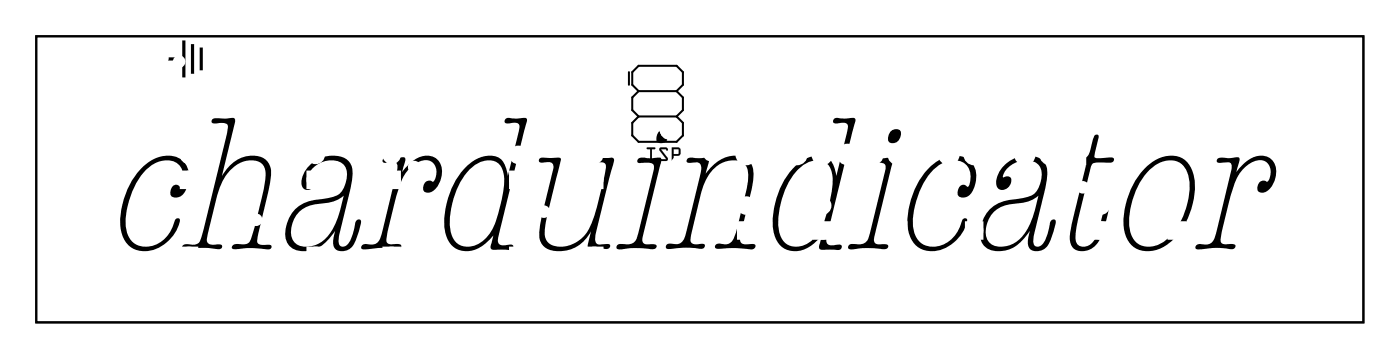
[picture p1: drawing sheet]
<svg xmlns="http://www.w3.org/2000/svg" width="140mm" height="36mm" viewBox="0 0 140 36" stroke-linecap="round" stroke-linejoin="round" font-family="sans-serif">
<path d="M3.6 3.6h133.1v28.7h-133.1zM63.1 7.2v1.3M64 9.1l-.6-.6v-1.3l.6-.6h3.9l.6 .6v1.3l-.6 .6M64 9.1l-.6 .7v1.2l.6 .7M64 11.7l-.6 .6v1.3l.6 .6h3.9l.6-.6v-1.3l-.6-.6M64 9.1h3.9M64 11.7h3.9M67.9 9.1l.6 .7v1.2l-.6 .7" fill="none" stroke="#000" stroke-width=".2"/>
<g fill="#000">
<path d="M16.1 5.7v.4h2.2v1.7h.3v-3.7h-.3v1.6zM19.1 4.4v3h.4v-3zM20 4.8v2.2h.3v-2.2z"/>
<path d="M16.1 5.7v.4h2.2v1.7h.3v-3.7h-.3v1.7zM16.1 5.7h2.2v-1.6h.3v3.7h-.3v-1.7h-2.2zM19.1 4.4v3h.4v-3zM19.1 4.4h.4v3h-.4zM20 4.8v2.2h.3v-2.2zM20 4.8h.3v2.2h-.3z"/>
<path d="M64.9 14.8h.7a.1 .1 0 0 1 .1 .1 .1 .1 0 0 1-.1 .1h-.2v1h.2a.1 .1 0 0 1 .1 0 .1 .1 0 0 1-.1 .1h-.7a.1 .1 0 0 1-.1-.1 .1 .1 0 0 1 .1 0h.3v-1h-.3zM64.9 14.8v.1h.3v1.1h-.3v.1h.8v-.1h-.3v-1.1h.3v-.1zM66.2 14.8h.6l.2 .2a.13 .13 0 0 1-.1 .1 .13 .13 0 0 1-.1-.1h-.5l.7 .8a.21 .21 0 0 1 0 .2 .21 .21 0 0 1-.2 .1h-.5l-.2-.2a.13 .13 0 0 1 .2-.1 .13 .13 0 0 1 .1 .2l.4-.1-.6-.8zM66.2 14.8v.3l.6 .8-.4 .1-.2-.2-.1 .2 .3 .1h.5l.1-.2-.7-.9 .5-.1 .1 .2 .1-.2-.2-.1zM67.4 14.8h.7l.2 .2-.1 .5-.6 .1v.4a.1 .1 0 0 1-.1 .1 .1 .1 0 0 1-.1-.1zM67.4 14.8v1.2l.1 .1v-.1v-.4l.7-.1v-.5l-.1-.2zM67.6 15v.4h.4v-.4zM67.5 14.9l.6 .1v.4l-.6 .1z"/>
<path d="M64.9 14.8h.8v.1l-.3 .1v1h.3v.1h-.8v-.1h.3v-1l-.3-.1zM66.2 14.8h.6l.2 .1-.1 .2-.1-.1h-.5l.7 .9-.1 .2h-.5l-.3-.1 .1-.2 .1 .2 .5-.1-.6-.8zM67.4 14.8h.7l.2 .2-.1 .5-.6 .1v.4l-.1 .1-.1-.1zM67.6 15v.4h.4v-.4z"/>
<path d="M3.6 3.6v28.7h133.1v-28.7zM3.6 3.6h133.1v28.7h-133.1z"/>
</g>
<path d="M14.1 17a3.4 3.4 0 0 1 3.9-1.1 2.39 2.39 0 0 1 0 3.8l-.7 .1a.73 .73 0 0 1-.2-.8 .73 .73 0 0 1 .6-.5l.4 .2a1.38 1.38 0 0 0 .2-1.4 1.57 1.57 0 0 0-2-1.2 4.3 4.3 0 0 0-2.8 2.7 7.2 7.2 0 0 0-.8 4.4 2.08 2.08 0 0 0 3.3 1.1 3.9 3.9 0 0 0 1.6-2.3 .26 .26 0 0 1 .4 0 3.8 3.8 0 0 1-4 3.1 2.55 2.55 0 0 1-1.9-2.7 8.2 8.2 0 0 1 2-5.4zM21.3 12l.3-.1h1.4a.43 .43 0 0 1 .6 .1l-1.3 5.7a3.3 3.3 0 0 1 4-1.9 1.86 1.86 0 0 1 .8 2.1l-1.2 5.5a1.13 1.13 0 0 0 0 1l.2 .1 1 .1 .1 .2a.38 .38 0 0 1-.5 .2h-.2a9.9 9.9 0 0 0-2.9 0l-.3-.1-.1-.1a.53 .53 0 0 1 .7-.3h.4a.76 .76 0 0 0 .9-.7l1.3-5.2a2.91 2.91 0 0 0-.1-2.1 2.18 2.18 0 0 0-2.9 .2 5.5 5.5 0 0 0-1.8 3.3l-.9 3.7a.58 .58 0 0 0 .2 .8h1.2l.1 .3a.49 .49 0 0 1-.7 .1 12.2 12.2 0 0 0-3.3 .1l-.1-.2a.81 .81 0 0 1 1-.3 .76 .76 0 0 0 1-.6l2.6-10.6a.91 .91 0 0 0-.1-.9l-.5-.1h-.9h-.1zM31.1 16.5a3.1 3.1 0 0 1 3.7-.5 1.91 1.91 0 0 1 .5 2l-1.2 5.4a1.24 1.24 0 0 0 .1 1.3 .75 .75 0 0 0 .9-.6l.5-1.7a.43 .43 0 0 1 .4-.4h.2v.2l-.3 1.4a1.78 1.78 0 0 1-1.6 1.6 .81 .81 0 0 1-.9-1l.2-1.1a3.9 3.9 0 0 1-2.8 2.1 1.81 1.81 0 0 1-1.8-.6 1.81 1.81 0 0 1-.3-1.9 3.3 3.3 0 0 1 3.2-2.7l1.1-.2a1.86 1.86 0 0 0 1.7-1.7 1.45 1.45 0 0 0-1.5-2 2.37 2.37 0 0 0-2.3 1.7h.1a.5 .5 0 0 1 .6 0 .5 .5 0 0 1 .1 .7 .76 .76 0 0 1-1.1 .5 .76 .76 0 0 1-.3-1.1 2.77 2.77 0 0 1 .8-1.4zM30.1 21.1a2.65 2.65 0 0 0-.7 3 1.82 1.82 0 0 0 2.3 .5 4.7 4.7 0 0 0 2.3-3.3l.5-1.7a3.9 3.9 0 0 1-2.7 .8l-1.2 .4zM38.4 15.9l.4-.1 .8 .1 .6-.1a.35 .35 0 0 1 .5 .1l-.4 1.3a3.1 3.1 0 0 1 2.9-1.6 1.72 1.72 0 0 1 1 2.5l-.2 .3a1.25 1.25 0 0 1-1.3 .9 .64 .64 0 0 1-.2-.9 .64 .64 0 0 1 .9-.2 1.31 1.31 0 0 0-.4-2.1 2.72 2.72 0 0 0-2.6 1.8l-.7 1.9-.8 3.4a1.48 1.48 0 0 0-.1 1.2l.2 .1h.8l.4 .1a.44 .44 0 0 1-.2 .4 .44 .44 0 0 1-.5-.1 9.6 9.6 0 0 0-3 .1h-.2l-.1-.3a.93 .93 0 0 1 1.1-.2 1.01 1.01 0 0 0 1-1l1.5-6.5v-.5a.57 .57 0 0 0-.6-.2h-.7l-.1-.1zM50.7 11.9a.95 .95 0 0 1 .8 0h.7a.53 .53 0 0 1 .7 .1l-2.8 11.2a2.01 2.01 0 0 0-.1 1.2 1.04 1.04 0 0 0 1.1 .1h.3a.38 .38 0 0 1-.1 .5 .38 .38 0 0 1-.5 0h-.9a.63 .63 0 0 1-.7-.2l.3-1.2a3.4 3.4 0 0 1-3.2 1.5 2.34 2.34 0 0 1-1.7-2.2 7.9 7.9 0 0 1 2.8-6.7 2.33 2.33 0 0 1 3-.1 3.2 3.2 0 0 1 .5 1.5l1.2-4.6a.51 .51 0 0 0-.1-.6 .51 .51 0 0 0-.6-.1h-.7l-.1-.1zM47.3 16.8a8 8 0 0 0-2.1 6.3 1.84 1.84 0 0 0 1.2 1.6 1.84 1.84 0 0 0 1.9-.4 5.6 5.6 0 0 0 1.8-3.5l.4-1.7a3.1 3.1 0 0 0-.6-2.8 2.23 2.23 0 0 0-2.6 .5zM54.1 15.9l.3-.1h1.6l.2 .1-1.5 6.6a2.09 2.09 0 0 0 .3 1.9 2.88 2.88 0 0 0 3.7-.9l.4-.6 .5-1.4 1-3.9a1.81 1.81 0 0 0 .1-1.2l-.4-.1h-.9l-.1-.3a1.05 1.05 0 0 1 1.1-.2h1.1l.1 .4-1.8 7.1-.1 .9a.49 .49 0 0 0 .6 .3h.6l.3 .1a.43 .43 0 0 1-.7 .3h-.9a.52 .52 0 0 1-.7-.2l.4-1.5a3.4 3.4 0 0 1-4.7 1.6 2.31 2.31 0 0 1-.4-2.4l1.3-5.6v-.3a.77 .77 0 0 0-.8-.2h-.5l-.1-.1zM64 15.9a1.91 1.91 0 0 1 1.2 0l.6-.1a.42 .42 0 0 1 .5 .2l-1.8 7.5a.82 .82 0 0 0 .1 .9l1.1 .1 .1 .1 .1 .1a.55 .55 0 0 1-.8 .2 9.9 9.9 0 0 0-2.9 .1l-.4-.1a.46 .46 0 0 1 .7-.4 1.15 1.15 0 0 0 1.5-1.1l1.5-6.3a.55 .55 0 0 0 0-.6 .55 .55 0 0 0-.6-.2h-.9l-.1-.1zM66.1 13.1a.6 .6 0 0 1 1 .2 .82 .82 0 0 1-.3 .9 .82 .82 0 0 1-.9 0 1.08 1.08 0 0 1 .2-1.1zM68.9 15.9l.4-.1h1.4a.34 .34 0 0 1 .4 .2l-.3 1.4a3.6 3.6 0 0 1 3.4-1.8 1.67 1.67 0 0 1 1.4 1.9l-.1 1.1-1.2 4.8a.84 .84 0 0 0 .2 1.1h1l.3 .1a.39 .39 0 0 1-.6 .4l-1.5-.1h-1.7h-.2l-.1-.2a.81 .81 0 0 1 .9-.2 .98 .98 0 0 0 1.1-.8l1.1-4.4a3.4 3.4 0 0 0-.1-2.8 2.23 2.23 0 0 0-2.8 .1 4.9 4.9 0 0 0-1.6 2.9l-.9 3.9a.84 .84 0 0 0 .1 1.1l.9-.1 .3 .1a.46 .46 0 0 1-.3 .5 .46 .46 0 0 1-.4-.1l-1.3-.1-1.8 .1a.29 .29 0 0 1 .1-.5h.2a1.15 1.15 0 0 0 1.5-.7l1.6-6.6a.6 .6 0 0 0-.5-.8h-.8l-.1-.1zM83.6 11.9a.95 .95 0 0 1 .9 0h.6a.53 .53 0 0 1 .7 .1l-2.7 11.2a2.01 2.01 0 0 0-.2 1.2 1.04 1.04 0 0 0 1.1 .1h.3a.38 .38 0 0 1 0 .5 .38 .38 0 0 1-.5 0h-1a.63 .63 0 0 1-.7-.2l.3-1.2a3.4 3.4 0 0 1-3.2 1.5 2.34 2.34 0 0 1-1.7-2.2 7.9 7.9 0 0 1 2.8-6.7 2.33 2.33 0 0 1 3-.1 3.2 3.2 0 0 1 .6 1.5l1.1-4.6a.51 .51 0 0 0-.1-.6 .51 .51 0 0 0-.6-.1h-.6l-.1-.1zM80.2 16.8a8 8 0 0 0-2.1 6.3 1.84 1.84 0 0 0 1.2 1.6 1.84 1.84 0 0 0 1.9-.4 5.6 5.6 0 0 0 1.9-3.5l.3-1.7a3.1 3.1 0 0 0-.5-2.8 2.23 2.23 0 0 0-2.7 .5zM87.2 15.9a1.91 1.91 0 0 1 1.3 0l.5-.1a.42 .42 0 0 1 .6 .2l-1.9 7.5a.82 .82 0 0 0 .1 .9l1.1 .1 .2 .1v.1a.55 .55 0 0 1-.8 .2 9.9 9.9 0 0 0-2.9 .1l-.3-.1a.46 .46 0 0 1 .6-.4 1.15 1.15 0 0 0 1.5-1.1l1.6-6.3a.55 .55 0 0 0 0-.6 .55 .55 0 0 0-.7-.2h-.9l-.1-.1zM89.4 13.1a.6 .6 0 0 1 1 .2 .82 .82 0 0 1-.4 .9 .82 .82 0 0 1-.9 0 1.08 1.08 0 0 1 .3-1.1zM93 17a3.4 3.4 0 0 1 4-1.1 2.39 2.39 0 0 1-.1 3.8l-.6 .1a.73 .73 0 0 1-.2-.8 .73 .73 0 0 1 .5-.5l.4 .2a1.38 1.38 0 0 0 .3-1.4 1.57 1.57 0 0 0-2-1.2 4.3 4.3 0 0 0-2.9 2.7 7.2 7.2 0 0 0-.7 4.4 2.08 2.08 0 0 0 3.2 1.1 3.9 3.9 0 0 0 1.6-2.3 .26 .26 0 0 1 .5 0 3.8 3.8 0 0 1-4 3.1 2.55 2.55 0 0 1-2-2.7 8.2 8.2 0 0 1 2-5.4zM100.7 16.5a3.1 3.1 0 0 1 3.8-.5 1.91 1.91 0 0 1 .5 2l-1.3 5.4a1.24 1.24 0 0 0 .1 1.3 .75 .75 0 0 0 1-.6l.5-1.7a.43 .43 0 0 1 .4-.4h.1l.1 .2-.4 1.4a1.78 1.78 0 0 1-1.6 1.6 .81 .81 0 0 1-.8-1l.2-1.1a3.9 3.9 0 0 1-2.8 2.1 1.81 1.81 0 0 1-1.8-.6 1.81 1.81 0 0 1-.3-1.9 3.3 3.3 0 0 1 3.2-2.7l1-.2a1.86 1.86 0 0 0 1.8-1.7 1.45 1.45 0 0 0-1.5-2 2.37 2.37 0 0 0-2.3 1.7 .5 .5 0 0 1 .7 0 .5 .5 0 0 1 0 .7 .76 .76 0 0 1-1 .5 .76 .76 0 0 1-.3-1.1 2.77 2.77 0 0 1 .7-1.4zM99.8 21.1a2.65 2.65 0 0 0-.7 3 1.82 1.82 0 0 0 2.2 .5 4.7 4.7 0 0 0 2.4-3.3l.4-1.7a3.9 3.9 0 0 1-2.6 .8l-.6 .2-.6 .2zM109.8 13.6a.23 .23 0 0 1 .4 0l-.3 1.4a.69 .69 0 0 0 0 .8h1a.95 .95 0 0 1 .8 .1 .33 .33 0 0 1-.4 .4h-1.1a.59 .59 0 0 0-.8 .5l-1.5 6.1a2.13 2.13 0 0 0 .2 1.7 1.22 1.22 0 0 0 1.8-.8l.2-.5 .6-2.3 .1-.1 .3-.1a6.9 6.9 0 0 1-1.2 3.7 1.61 1.61 0 0 1-2.4 .2 3.4 3.4 0 0 1 0-2.4l1.4-5.8a.29 .29 0 0 0-.4-.2 .86 .86 0 0 1-.9-.1v-.1a.93 .93 0 0 1 1.1-.2 .84 .84 0 0 0 .6-.9l.3-1.1zM114.7 17a3.4 3.4 0 0 1 3.8-1.2 3.3 3.3 0 0 1 1.3 3.3 7.1 7.1 0 0 1-3.3 5.7 2.47 2.47 0 0 1-3.7-1.4 7.7 7.7 0 0 1 1.9-6.4zM115.4 16.9a7.6 7.6 0 0 0-2.1 6.3 1.89 1.89 0 0 0 2.7 1.4 5.8 5.8 0 0 0 3.1-4.3 4.1 4.1 0 0 0-.5-3.8 2.41 2.41 0 0 0-3.2 .4zM122.1 15.9l.4-.1 .7 .1 .7-.1a.35 .35 0 0 1 .4 .1l-.3 1.3a3.1 3.1 0 0 1 2.9-1.6 1.72 1.72 0 0 1 .9 2.5l-.1 .3a1.25 1.25 0 0 1-1.4 .9 .64 .64 0 0 1-.1-.9 .64 .64 0 0 1 .9-.2 1.31 1.31 0 0 0-.4-2.1 2.72 2.72 0 0 0-2.7 1.8l-.6 1.9-.9 3.4a1.48 1.48 0 0 0 0 1.2l.2 .1h.8l.4 .1a.44 .44 0 0 1-.2 .4 .44 .44 0 0 1-.5-.1 9.6 9.6 0 0 0-3 .1h-.2l-.1-.3a.93 .93 0 0 1 1.1-.2 1.01 1.01 0 0 0 .9-1l1.6-6.5v-.5a.57 .57 0 0 0-.6-.2h-.8l-.1-.1z" fill-rule="evenodd" fill="#000"/>
<circle cx="64.3" cy="5.4" r=".35" fill="#fff"/>
<circle cx="64.3" cy="5.4" r=".35" fill="none" stroke="#fff" stroke-width=".55"/>
<circle cx="68" cy="16.3" r=".35" fill="#fff"/>
<circle cx="68" cy="16.3" r=".35" fill="none" stroke="#fff" stroke-width=".55"/>
<circle cx="90.7" cy="10.6" r=".35" fill="#fff"/>
<circle cx="90.7" cy="10.6" r=".35" fill="none" stroke="#fff" stroke-width=".55"/>
<circle cx="111" cy="11.1" r=".35" fill="#fff"/>
<circle cx="111" cy="11.1" r=".35" fill="none" stroke="#fff" stroke-width=".55"/>
<circle cx="54.5" cy="21.2" r=".35" fill="#fff"/>
<circle cx="54.5" cy="21.2" r=".35" fill="none" stroke="#fff" stroke-width=".55"/>
<circle cx="115.9" cy="7.8" r=".35" fill="#fff"/>
<circle cx="115.9" cy="7.8" r=".35" fill="none" stroke="#fff" stroke-width=".55"/>
<circle cx="90.3" cy="25.7" r=".35" fill="#fff"/>
<circle cx="90.3" cy="25.7" r=".35" fill="none" stroke="#fff" stroke-width=".55"/>
<circle cx="102.9" cy="21.2" r=".35" fill="#fff"/>
<circle cx="102.9" cy="21.2" r=".35" fill="none" stroke="#fff" stroke-width=".55"/>
<circle cx="108.6" cy="18.8" r=".35" fill="#fff"/>
<circle cx="108.6" cy="18.8" r=".35" fill="none" stroke="#fff" stroke-width=".55"/>
<circle cx="71.2" cy="15.5" r=".35" fill="#fff"/>
<circle cx="71.2" cy="15.5" r=".35" fill="none" stroke="#fff" stroke-width=".55"/>
<circle cx="71.2" cy="18.8" r=".35" fill="#fff"/>
<circle cx="71.2" cy="18.8" r=".35" fill="none" stroke="#fff" stroke-width=".55"/>
<circle cx="18" cy="6.2" r=".35" fill="#fff"/>
<circle cx="18" cy="6.2" r=".35" fill="none" stroke="#fff" stroke-width=".55"/>
<circle cx="70.8" cy="20.8" r=".35" fill="#fff"/>
<circle cx="70.8" cy="20.8" r=".35" fill="none" stroke="#fff" stroke-width=".55"/>
<circle cx="71.2" cy="27.3" r=".35" fill="#fff"/>
<circle cx="71.2" cy="27.3" r=".35" fill="none" stroke="#fff" stroke-width=".55"/>
<circle cx="92.8" cy="28.6" r=".35" fill="#fff"/>
<circle cx="92.8" cy="28.6" r=".35" fill="none" stroke="#fff" stroke-width=".55"/>
<circle cx="41.5" cy="20" r=".35" fill="#fff"/>
<circle cx="41.5" cy="20" r=".35" fill="none" stroke="#fff" stroke-width=".55"/>
<circle cx="41.5" cy="16.7" r=".35" fill="#fff"/>
<circle cx="41.5" cy="16.7" r=".35" fill="none" stroke="#fff" stroke-width=".55"/>
<circle cx="25.7" cy="22" r=".35" fill="#fff"/>
<circle cx="25.7" cy="22" r=".35" fill="none" stroke="#fff" stroke-width=".55"/>
<circle cx="61.9" cy="26.5" r=".35" fill="#fff"/>
<circle cx="61.9" cy="26.5" r=".35" fill="none" stroke="#fff" stroke-width=".55"/>
<circle cx="61" cy="22.4" r=".35" fill="#fff"/>
<circle cx="61" cy="22.4" r=".35" fill="none" stroke="#fff" stroke-width=".55"/>
<circle cx="46" cy="15.5" r=".35" fill="#fff"/>
<circle cx="46" cy="15.5" r=".35" fill="none" stroke="#fff" stroke-width=".55"/>
<circle cx="41.5" cy="11.9" r=".35" fill="#fff"/>
<circle cx="41.5" cy="11.9" r=".35" fill="none" stroke="#fff" stroke-width=".55"/>
<circle cx="15.9" cy="22.4" r=".35" fill="#fff"/>
<circle cx="15.9" cy="22.4" r=".35" fill="none" stroke="#fff" stroke-width=".55"/>
<circle cx="94.6" cy="31.1" r=".35" fill="#fff"/>
<circle cx="94.6" cy="31.1" r=".35" fill="none" stroke="#fff" stroke-width=".55"/>
<circle cx="113.1" cy="28.1" r=".35" fill="#fff"/>
<circle cx="113.1" cy="28.1" r=".35" fill="none" stroke="#fff" stroke-width=".55"/>
<circle cx="72.3" cy="26.1" r=".35" fill="#fff"/>
<circle cx="72.3" cy="26.1" r=".35" fill="none" stroke="#fff" stroke-width=".55"/>
<circle cx="7" cy="14.7" r=".66" fill="#fff"/>
<circle cx="7" cy="14.7" r=".66" fill="none" stroke="#fff" stroke-width=".56"/>
<circle cx="8.8" cy="12.9" r=".66" fill="#fff"/>
<circle cx="8.8" cy="12.9" r=".66" fill="none" stroke="#fff" stroke-width=".56"/>
<circle cx="10.6" cy="11.1" r=".66" fill="#fff"/>
<circle cx="10.6" cy="11.1" r=".66" fill="none" stroke="#fff" stroke-width=".56"/>
<circle cx="12.4" cy="9.4" r=".66" fill="#fff"/>
<circle cx="12.4" cy="9.4" r=".66" fill="none" stroke="#fff" stroke-width=".56"/>
<circle cx="14.2" cy="7.6" r=".66" fill="#fff"/>
<circle cx="14.2" cy="7.6" r=".66" fill="none" stroke="#fff" stroke-width=".56"/>
<circle cx="16" cy="5.8" r=".66" fill="#fff"/>
<circle cx="16" cy="5.8" r=".66" fill="none" stroke="#fff" stroke-width=".56"/>
<circle cx="129.1" cy="16.4" r=".59" fill="#fff"/>
<circle cx="129.1" cy="16.4" r=".59" fill="none" stroke="#fff" stroke-width=".73" stroke-linecap="butt"/>
<circle cx="129.1" cy="13.9" r=".59" fill="#fff"/>
<circle cx="129.1" cy="13.9" r=".59" fill="none" stroke="#fff" stroke-width=".73" stroke-linecap="butt"/>
<circle cx="121.3" cy="8.6" r=".59" fill="#fff"/>
<circle cx="121.3" cy="8.6" r=".59" fill="none" stroke="#fff" stroke-width=".73" stroke-linecap="butt"/>
<circle cx="123.1" cy="10.4" r=".59" fill="#fff"/>
<circle cx="123.1" cy="10.4" r=".59" fill="none" stroke="#fff" stroke-width=".73" stroke-linecap="butt"/>
<circle cx="64.7" cy="7.9" r=".72" fill="#fff"/>
<circle cx="64.7" cy="7.9" r=".72" fill="none" stroke="#fff" stroke-width=".69" stroke-linecap="butt"/>
<circle cx="67.2" cy="7.9" r=".72" fill="#fff"/>
<circle cx="67.2" cy="7.9" r=".72" fill="none" stroke="#fff" stroke-width=".69" stroke-linecap="butt"/>
<circle cx="64.7" cy="10.4" r=".72" fill="#fff"/>
<circle cx="64.7" cy="10.4" r=".72" fill="none" stroke="#fff" stroke-width=".69" stroke-linecap="butt"/>
<circle cx="67.2" cy="10.4" r=".72" fill="#fff"/>
<circle cx="67.2" cy="10.4" r=".72" fill="none" stroke="#fff" stroke-width=".69" stroke-linecap="butt"/>
<circle cx="64.7" cy="12.9" r=".72" fill="#fff"/>
<circle cx="64.7" cy="12.9" r=".72" fill="none" stroke="#fff" stroke-width=".69" stroke-linecap="butt"/>
<circle cx="67.2" cy="12.9" r=".72" fill="#fff"/>
<circle cx="67.2" cy="12.9" r=".72" fill="none" stroke="#fff" stroke-width=".69" stroke-linecap="butt"/>
<circle cx="64.7" cy="7.9" r=".72" fill="#fff"/>
<circle cx="64.7" cy="7.9" r=".72" fill="none" stroke="#fff" stroke-width=".69" stroke-linecap="butt"/>
<circle cx="67.2" cy="7.9" r=".72" fill="#fff"/>
<circle cx="67.2" cy="7.9" r=".72" fill="none" stroke="#fff" stroke-width=".69" stroke-linecap="butt"/>
<circle cx="64.7" cy="10.4" r=".72" fill="#fff"/>
<circle cx="64.7" cy="10.4" r=".72" fill="none" stroke="#fff" stroke-width=".69" stroke-linecap="butt"/>
<circle cx="67.2" cy="10.4" r=".72" fill="#fff"/>
<circle cx="67.2" cy="10.4" r=".72" fill="none" stroke="#fff" stroke-width=".69" stroke-linecap="butt"/>
<circle cx="64.7" cy="12.9" r=".72" fill="#fff"/>
<circle cx="64.7" cy="12.9" r=".72" fill="none" stroke="#fff" stroke-width=".69" stroke-linecap="butt"/>
<circle cx="67.2" cy="12.9" r=".72" fill="#fff"/>
<circle cx="67.2" cy="12.9" r=".72" fill="none" stroke="#fff" stroke-width=".69" stroke-linecap="butt"/>
<circle cx="64.7" cy="7.9" r=".72" fill="#fff"/>
<circle cx="64.7" cy="7.9" r=".72" fill="none" stroke="#fff" stroke-width=".69" stroke-linecap="butt"/>
<circle cx="67.2" cy="7.9" r=".72" fill="#fff"/>
<circle cx="67.2" cy="7.9" r=".72" fill="none" stroke="#fff" stroke-width=".69" stroke-linecap="butt"/>
<circle cx="64.7" cy="10.4" r=".72" fill="#fff"/>
<circle cx="64.7" cy="10.4" r=".72" fill="none" stroke="#fff" stroke-width=".69" stroke-linecap="butt"/>
<circle cx="67.2" cy="10.4" r=".72" fill="#fff"/>
<circle cx="67.2" cy="10.4" r=".72" fill="none" stroke="#fff" stroke-width=".69" stroke-linecap="butt"/>
<circle cx="64.7" cy="12.9" r=".72" fill="#fff"/>
<circle cx="64.7" cy="12.9" r=".72" fill="none" stroke="#fff" stroke-width=".69" stroke-linecap="butt"/>
<circle cx="67.2" cy="12.9" r=".72" fill="#fff"/>
<circle cx="67.2" cy="12.9" r=".72" fill="none" stroke="#fff" stroke-width=".69" stroke-linecap="butt"/>
<circle cx="112.9" cy="10.4" r=".65" fill="#fff"/>
<circle cx="112.9" cy="10.4" r=".65" fill="none" stroke="#fff" stroke-width=".75" stroke-linecap="butt"/>
<circle cx="116.4" cy="13.9" r=".65" fill="#fff"/>
<circle cx="116.4" cy="13.9" r=".65" fill="none" stroke="#fff" stroke-width=".75" stroke-linecap="butt"/>
<circle cx="38.9" cy="11.4" r=".7" fill="#fff"/>
<circle cx="38.9" cy="11.4" r=".7" fill="none" stroke="#fff" stroke-width=".76" stroke-linecap="butt"/>
<circle cx="28.8" cy="11.4" r=".7" fill="#fff"/>
<circle cx="28.8" cy="11.4" r=".7" fill="none" stroke="#fff" stroke-width=".76" stroke-linecap="butt"/>
<circle cx="109.9" cy="29" r=".7" fill="#fff"/>
<circle cx="109.9" cy="29" r=".7" fill="none" stroke="#fff" stroke-width=".76" stroke-linecap="butt"/>
<circle cx="99.7" cy="29" r=".7" fill="#fff"/>
<circle cx="99.7" cy="29" r=".7" fill="none" stroke="#fff" stroke-width=".76" stroke-linecap="butt"/>
<circle cx="5.3" cy="12.7" r=".7" fill="#fff"/>
<circle cx="5.3" cy="12.7" r=".7" fill="none" stroke="#fff" stroke-width=".76" stroke-linecap="butt"/>
<circle cx="5.3" cy="22.8" r=".7" fill="#fff"/>
<circle cx="5.3" cy="22.8" r=".7" fill="none" stroke="#fff" stroke-width=".76" stroke-linecap="butt"/>
<circle cx="16.4" cy="12.9" r=".7" fill="#fff"/>
<circle cx="16.4" cy="12.9" r=".7" fill="none" stroke="#fff" stroke-width=".76" stroke-linecap="butt"/>
<circle cx="26.6" cy="12.9" r=".7" fill="#fff"/>
<circle cx="26.6" cy="12.9" r=".7" fill="none" stroke="#fff" stroke-width=".76" stroke-linecap="butt"/>
<circle cx="133.3" cy="23.1" r=".6" fill="#fff"/>
<circle cx="133.3" cy="23.1" r=".6" fill="none" stroke="#fff" stroke-width=".65" stroke-linecap="butt"/>
<path d="M132.7 22.5h1.2v1.2h-1.2z" fill="#fff"/>
<path d="M132.7 22.5h1.2v1.2h-1.2z" fill="none" stroke="#fff" stroke-width=".65" stroke-linecap="butt"/>
<circle cx="133.3" cy="20.6" r=".6" fill="#fff"/>
<circle cx="133.3" cy="20.6" r=".6" fill="none" stroke="#fff" stroke-width=".65" stroke-linecap="butt"/>
<circle cx="97.7" cy="23.1" r=".6" fill="#fff"/>
<circle cx="97.7" cy="23.1" r=".6" fill="none" stroke="#fff" stroke-width=".65" stroke-linecap="butt"/>
<path d="M97.1 22.5h1.2v1.2h-1.2z" fill="#fff"/>
<path d="M97.1 22.5h1.2v1.2h-1.2z" fill="none" stroke="#fff" stroke-width=".65" stroke-linecap="butt"/>
<circle cx="97.7" cy="20.6" r=".6" fill="#fff"/>
<circle cx="97.7" cy="20.6" r=".6" fill="none" stroke="#fff" stroke-width=".65" stroke-linecap="butt"/>
<circle cx="19" cy="18" r=".6" fill="#fff"/>
<circle cx="19" cy="18" r=".6" fill="none" stroke="#fff" stroke-width=".65" stroke-linecap="butt"/>
<path d="M18.4 17.4h1.2v1.2h-1.2z" fill="#fff"/>
<path d="M18.4 17.4h1.2v1.2h-1.2z" fill="none" stroke="#fff" stroke-width=".65" stroke-linecap="butt"/>
<circle cx="19" cy="15.5" r=".6" fill="#fff"/>
<circle cx="19" cy="15.5" r=".6" fill="none" stroke="#fff" stroke-width=".65" stroke-linecap="butt"/>
<circle cx="59.6" cy="18" r=".6" fill="#fff"/>
<circle cx="59.6" cy="18" r=".6" fill="none" stroke="#fff" stroke-width=".65" stroke-linecap="butt"/>
<path d="M59 17.4h1.2v1.2h-1.2z" fill="#fff"/>
<path d="M59 17.4h1.2v1.2h-1.2z" fill="none" stroke="#fff" stroke-width=".65" stroke-linecap="butt"/>
<circle cx="59.6" cy="15.5" r=".6" fill="#fff"/>
<circle cx="59.6" cy="15.5" r=".6" fill="none" stroke="#fff" stroke-width=".65" stroke-linecap="butt"/>
<circle cx="39.3" cy="18" r=".6" fill="#fff"/>
<circle cx="39.3" cy="18" r=".6" fill="none" stroke="#fff" stroke-width=".65" stroke-linecap="butt"/>
<path d="M38.7 17.4h1.2v1.2h-1.2z" fill="#fff"/>
<path d="M38.7 17.4h1.2v1.2h-1.2z" fill="none" stroke="#fff" stroke-width=".65" stroke-linecap="butt"/>
<circle cx="39.3" cy="15.5" r=".6" fill="#fff"/>
<circle cx="39.3" cy="15.5" r=".6" fill="none" stroke="#fff" stroke-width=".65" stroke-linecap="butt"/>
<circle cx="125.6" cy="23.1" r=".6" fill="#fff"/>
<circle cx="125.6" cy="23.1" r=".6" fill="none" stroke="#fff" stroke-width=".65" stroke-linecap="butt"/>
<path d="M125 22.5h1.2v1.2h-1.2z" fill="#fff"/>
<path d="M125 22.5h1.2v1.2h-1.2z" fill="none" stroke="#fff" stroke-width=".65" stroke-linecap="butt"/>
<circle cx="125.6" cy="20.6" r=".6" fill="#fff"/>
<circle cx="125.6" cy="20.6" r=".6" fill="none" stroke="#fff" stroke-width=".65" stroke-linecap="butt"/>
<circle cx="11.3" cy="18" r=".6" fill="#fff"/>
<circle cx="11.3" cy="18" r=".6" fill="none" stroke="#fff" stroke-width=".65" stroke-linecap="butt"/>
<path d="M10.7 17.4h1.2v1.2h-1.2z" fill="#fff"/>
<path d="M10.7 17.4h1.2v1.2h-1.2z" fill="none" stroke="#fff" stroke-width=".65" stroke-linecap="butt"/>
<circle cx="11.3" cy="15.5" r=".6" fill="#fff"/>
<circle cx="11.3" cy="15.5" r=".6" fill="none" stroke="#fff" stroke-width=".65" stroke-linecap="butt"/>
<circle cx="31.7" cy="18" r=".6" fill="#fff"/>
<circle cx="31.7" cy="18" r=".6" fill="none" stroke="#fff" stroke-width=".65" stroke-linecap="butt"/>
<path d="M31.1 17.4h1.2v1.2h-1.2z" fill="#fff"/>
<path d="M31.1 17.4h1.2v1.2h-1.2z" fill="none" stroke="#fff" stroke-width=".65" stroke-linecap="butt"/>
<circle cx="31.7" cy="15.5" r=".6" fill="#fff"/>
<circle cx="31.7" cy="15.5" r=".6" fill="none" stroke="#fff" stroke-width=".65" stroke-linecap="butt"/>
<circle cx="90.1" cy="23.1" r=".6" fill="#fff"/>
<circle cx="90.1" cy="23.1" r=".6" fill="none" stroke="#fff" stroke-width=".65" stroke-linecap="butt"/>
<path d="M89.5 22.5h1.2v1.2h-1.2z" fill="#fff"/>
<path d="M89.5 22.5h1.2v1.2h-1.2z" fill="none" stroke="#fff" stroke-width=".65" stroke-linecap="butt"/>
<circle cx="90.1" cy="20.6" r=".6" fill="#fff"/>
<circle cx="90.1" cy="20.6" r=".6" fill="none" stroke="#fff" stroke-width=".65" stroke-linecap="butt"/>
<circle cx="52" cy="18" r=".6" fill="#fff"/>
<circle cx="52" cy="18" r=".6" fill="none" stroke="#fff" stroke-width=".65" stroke-linecap="butt"/>
<path d="M51.4 17.4h1.2v1.2h-1.2z" fill="#fff"/>
<path d="M51.4 17.4h1.2v1.2h-1.2z" fill="none" stroke="#fff" stroke-width=".65" stroke-linecap="butt"/>
<circle cx="52" cy="15.5" r=".6" fill="#fff"/>
<circle cx="52" cy="15.5" r=".6" fill="none" stroke="#fff" stroke-width=".65" stroke-linecap="butt"/>
<circle cx="118" cy="23.1" r=".6" fill="#fff"/>
<circle cx="118" cy="23.1" r=".6" fill="none" stroke="#fff" stroke-width=".65" stroke-linecap="butt"/>
<path d="M117.4 22.5h1.2v1.2h-1.2z" fill="#fff"/>
<path d="M117.4 22.5h1.2v1.2h-1.2z" fill="none" stroke="#fff" stroke-width=".65" stroke-linecap="butt"/>
<circle cx="118" cy="20.6" r=".6" fill="#fff"/>
<circle cx="118" cy="20.6" r=".6" fill="none" stroke="#fff" stroke-width=".65" stroke-linecap="butt"/>
<circle cx="82.5" cy="23.1" r=".6" fill="#fff"/>
<circle cx="82.5" cy="23.1" r=".6" fill="none" stroke="#fff" stroke-width=".65" stroke-linecap="butt"/>
<path d="M81.9 22.5h1.2v1.2h-1.2z" fill="#fff"/>
<path d="M81.9 22.5h1.2v1.2h-1.2z" fill="none" stroke="#fff" stroke-width=".65" stroke-linecap="butt"/>
<circle cx="82.5" cy="20.6" r=".6" fill="#fff"/>
<circle cx="82.5" cy="20.6" r=".6" fill="none" stroke="#fff" stroke-width=".65" stroke-linecap="butt"/>
<circle cx="19" cy="25.6" r=".6" fill="#fff"/>
<circle cx="19" cy="25.6" r=".6" fill="none" stroke="#fff" stroke-width=".65" stroke-linecap="butt"/>
<path d="M18.4 25h1.2v1.2h-1.2z" fill="#fff"/>
<path d="M18.4 25h1.2v1.2h-1.2z" fill="none" stroke="#fff" stroke-width=".65" stroke-linecap="butt"/>
<circle cx="19" cy="28.1" r=".6" fill="#fff"/>
<circle cx="19" cy="28.1" r=".6" fill="none" stroke="#fff" stroke-width=".65" stroke-linecap="butt"/>
<circle cx="39.3" cy="25.6" r=".6" fill="#fff"/>
<circle cx="39.3" cy="25.6" r=".6" fill="none" stroke="#fff" stroke-width=".65" stroke-linecap="butt"/>
<path d="M38.7 25h1.2v1.2h-1.2z" fill="#fff"/>
<path d="M38.7 25h1.2v1.2h-1.2z" fill="none" stroke="#fff" stroke-width=".65" stroke-linecap="butt"/>
<circle cx="39.3" cy="28.1" r=".6" fill="#fff"/>
<circle cx="39.3" cy="28.1" r=".6" fill="none" stroke="#fff" stroke-width=".65" stroke-linecap="butt"/>
<circle cx="59.6" cy="25.6" r=".6" fill="#fff"/>
<circle cx="59.6" cy="25.6" r=".6" fill="none" stroke="#fff" stroke-width=".65" stroke-linecap="butt"/>
<path d="M59 25h1.2v1.2h-1.2z" fill="#fff"/>
<path d="M59 25h1.2v1.2h-1.2z" fill="none" stroke="#fff" stroke-width=".65" stroke-linecap="butt"/>
<circle cx="59.6" cy="28.1" r=".6" fill="#fff"/>
<circle cx="59.6" cy="28.1" r=".6" fill="none" stroke="#fff" stroke-width=".65" stroke-linecap="butt"/>
<circle cx="110.4" cy="23.1" r=".6" fill="#fff"/>
<circle cx="110.4" cy="23.1" r=".6" fill="none" stroke="#fff" stroke-width=".65" stroke-linecap="butt"/>
<path d="M109.8 22.5h1.2v1.2h-1.2z" fill="#fff"/>
<path d="M109.8 22.5h1.2v1.2h-1.2z" fill="none" stroke="#fff" stroke-width=".65" stroke-linecap="butt"/>
<circle cx="110.4" cy="20.6" r=".6" fill="#fff"/>
<circle cx="110.4" cy="20.6" r=".6" fill="none" stroke="#fff" stroke-width=".65" stroke-linecap="butt"/>
<circle cx="11.3" cy="25.6" r=".6" fill="#fff"/>
<circle cx="11.3" cy="25.6" r=".6" fill="none" stroke="#fff" stroke-width=".65" stroke-linecap="butt"/>
<path d="M10.7 25h1.2v1.2h-1.2z" fill="#fff"/>
<path d="M10.7 25h1.2v1.2h-1.2z" fill="none" stroke="#fff" stroke-width=".65" stroke-linecap="butt"/>
<circle cx="11.3" cy="28.1" r=".6" fill="#fff"/>
<circle cx="11.3" cy="28.1" r=".6" fill="none" stroke="#fff" stroke-width=".65" stroke-linecap="butt"/>
<circle cx="31.7" cy="25.6" r=".6" fill="#fff"/>
<circle cx="31.7" cy="25.6" r=".6" fill="none" stroke="#fff" stroke-width=".65" stroke-linecap="butt"/>
<path d="M31.1 25h1.2v1.2h-1.2z" fill="#fff"/>
<path d="M31.1 25h1.2v1.2h-1.2z" fill="none" stroke="#fff" stroke-width=".65" stroke-linecap="butt"/>
<circle cx="31.7" cy="28.1" r=".6" fill="#fff"/>
<circle cx="31.7" cy="28.1" r=".6" fill="none" stroke="#fff" stroke-width=".65" stroke-linecap="butt"/>
<circle cx="74.8" cy="23.1" r=".6" fill="#fff"/>
<circle cx="74.8" cy="23.1" r=".6" fill="none" stroke="#fff" stroke-width=".65" stroke-linecap="butt"/>
<path d="M74.2 22.5h1.2v1.2h-1.2z" fill="#fff"/>
<path d="M74.2 22.5h1.2v1.2h-1.2z" fill="none" stroke="#fff" stroke-width=".65" stroke-linecap="butt"/>
<circle cx="74.8" cy="20.6" r=".6" fill="#fff"/>
<circle cx="74.8" cy="20.6" r=".6" fill="none" stroke="#fff" stroke-width=".65" stroke-linecap="butt"/>
<circle cx="52" cy="25.6" r=".6" fill="#fff"/>
<circle cx="52" cy="25.6" r=".6" fill="none" stroke="#fff" stroke-width=".65" stroke-linecap="butt"/>
<path d="M51.4 25h1.2v1.2h-1.2z" fill="#fff"/>
<path d="M51.4 25h1.2v1.2h-1.2z" fill="none" stroke="#fff" stroke-width=".65" stroke-linecap="butt"/>
<circle cx="52" cy="28.1" r=".6" fill="#fff"/>
<circle cx="52" cy="28.1" r=".6" fill="none" stroke="#fff" stroke-width=".65" stroke-linecap="butt"/>
<path d="M107.2 14.8h1.4v1.4h-1.4z" fill="#fff"/>
<path d="M107.2 14.8h1.4v1.4h-1.4z" fill="none" stroke="#fff" stroke-width=".76" stroke-linecap="butt"/>
<circle cx="107.9" cy="15.5" r=".7" fill="#fff"/>
<circle cx="107.9" cy="15.5" r=".7" fill="none" stroke="#fff" stroke-width=".76" stroke-linecap="butt"/>
<circle cx="107.9" cy="7.9" r=".7" fill="#fff"/>
<circle cx="107.9" cy="7.9" r=".7" fill="none" stroke="#fff" stroke-width=".76" stroke-linecap="butt"/>
<circle cx="105.3" cy="15.5" r=".7" fill="#fff"/>
<circle cx="105.3" cy="15.5" r=".7" fill="none" stroke="#fff" stroke-width=".76" stroke-linecap="butt"/>
<circle cx="105.3" cy="7.9" r=".7" fill="#fff"/>
<circle cx="105.3" cy="7.9" r=".7" fill="none" stroke="#fff" stroke-width=".76" stroke-linecap="butt"/>
<circle cx="102.8" cy="15.5" r=".7" fill="#fff"/>
<circle cx="102.8" cy="15.5" r=".7" fill="none" stroke="#fff" stroke-width=".76" stroke-linecap="butt"/>
<circle cx="102.8" cy="7.9" r=".7" fill="#fff"/>
<circle cx="102.8" cy="7.9" r=".7" fill="none" stroke="#fff" stroke-width=".76" stroke-linecap="butt"/>
<circle cx="100.2" cy="15.5" r=".7" fill="#fff"/>
<circle cx="100.2" cy="15.5" r=".7" fill="none" stroke="#fff" stroke-width=".76" stroke-linecap="butt"/>
<circle cx="100.2" cy="7.9" r=".7" fill="#fff"/>
<circle cx="100.2" cy="7.9" r=".7" fill="none" stroke="#fff" stroke-width=".76" stroke-linecap="butt"/>
<circle cx="97.7" cy="15.5" r=".7" fill="#fff"/>
<circle cx="97.7" cy="15.5" r=".7" fill="none" stroke="#fff" stroke-width=".76" stroke-linecap="butt"/>
<circle cx="97.7" cy="7.9" r=".7" fill="#fff"/>
<circle cx="97.7" cy="7.9" r=".7" fill="none" stroke="#fff" stroke-width=".76" stroke-linecap="butt"/>
<circle cx="95.2" cy="15.5" r=".7" fill="#fff"/>
<circle cx="95.2" cy="15.5" r=".7" fill="none" stroke="#fff" stroke-width=".76" stroke-linecap="butt"/>
<circle cx="95.2" cy="7.9" r=".7" fill="#fff"/>
<circle cx="95.2" cy="7.9" r=".7" fill="none" stroke="#fff" stroke-width=".76" stroke-linecap="butt"/>
<circle cx="92.6" cy="15.5" r=".7" fill="#fff"/>
<circle cx="92.6" cy="15.5" r=".7" fill="none" stroke="#fff" stroke-width=".76" stroke-linecap="butt"/>
<circle cx="92.6" cy="7.9" r=".7" fill="#fff"/>
<circle cx="92.6" cy="7.9" r=".7" fill="none" stroke="#fff" stroke-width=".76" stroke-linecap="butt"/>
<circle cx="90.1" cy="15.5" r=".7" fill="#fff"/>
<circle cx="90.1" cy="15.5" r=".7" fill="none" stroke="#fff" stroke-width=".76" stroke-linecap="butt"/>
<circle cx="90.1" cy="7.9" r=".7" fill="#fff"/>
<circle cx="90.1" cy="7.9" r=".7" fill="none" stroke="#fff" stroke-width=".76" stroke-linecap="butt"/>
<circle cx="87.5" cy="15.5" r=".7" fill="#fff"/>
<circle cx="87.5" cy="15.5" r=".7" fill="none" stroke="#fff" stroke-width=".76" stroke-linecap="butt"/>
<circle cx="87.5" cy="7.9" r=".7" fill="#fff"/>
<circle cx="87.5" cy="7.9" r=".7" fill="none" stroke="#fff" stroke-width=".76" stroke-linecap="butt"/>
<circle cx="85" cy="15.5" r=".7" fill="#fff"/>
<circle cx="85" cy="15.5" r=".7" fill="none" stroke="#fff" stroke-width=".76" stroke-linecap="butt"/>
<circle cx="85" cy="7.9" r=".7" fill="#fff"/>
<circle cx="85" cy="7.9" r=".7" fill="none" stroke="#fff" stroke-width=".76" stroke-linecap="butt"/>
<circle cx="82.5" cy="15.5" r=".7" fill="#fff"/>
<circle cx="82.5" cy="15.5" r=".7" fill="none" stroke="#fff" stroke-width=".76" stroke-linecap="butt"/>
<circle cx="82.5" cy="7.9" r=".7" fill="#fff"/>
<circle cx="82.5" cy="7.9" r=".7" fill="none" stroke="#fff" stroke-width=".76" stroke-linecap="butt"/>
<circle cx="79.9" cy="15.5" r=".7" fill="#fff"/>
<circle cx="79.9" cy="15.5" r=".7" fill="none" stroke="#fff" stroke-width=".76" stroke-linecap="butt"/>
<circle cx="79.9" cy="7.9" r=".7" fill="#fff"/>
<circle cx="79.9" cy="7.9" r=".7" fill="none" stroke="#fff" stroke-width=".76" stroke-linecap="butt"/>
<circle cx="77.4" cy="15.5" r=".7" fill="#fff"/>
<circle cx="77.4" cy="15.5" r=".7" fill="none" stroke="#fff" stroke-width=".76" stroke-linecap="butt"/>
<circle cx="77.4" cy="7.9" r=".7" fill="#fff"/>
<circle cx="77.4" cy="7.9" r=".7" fill="none" stroke="#fff" stroke-width=".76" stroke-linecap="butt"/>
<circle cx="74.8" cy="15.5" r=".7" fill="#fff"/>
<circle cx="74.8" cy="15.5" r=".7" fill="none" stroke="#fff" stroke-width=".76" stroke-linecap="butt"/>
<circle cx="74.8" cy="7.9" r=".7" fill="#fff"/>
<circle cx="74.8" cy="7.9" r=".7" fill="none" stroke="#fff" stroke-width=".76" stroke-linecap="butt"/>
<circle cx="85.4" cy="27.7" r=".7" fill="#fff"/>
<circle cx="85.4" cy="27.7" r=".7" fill="none" stroke="#fff" stroke-width=".76" stroke-linecap="butt"/>
<circle cx="95.5" cy="27.7" r=".7" fill="#fff"/>
<circle cx="95.5" cy="27.7" r=".7" fill="none" stroke="#fff" stroke-width=".76" stroke-linecap="butt"/>
</svg>
